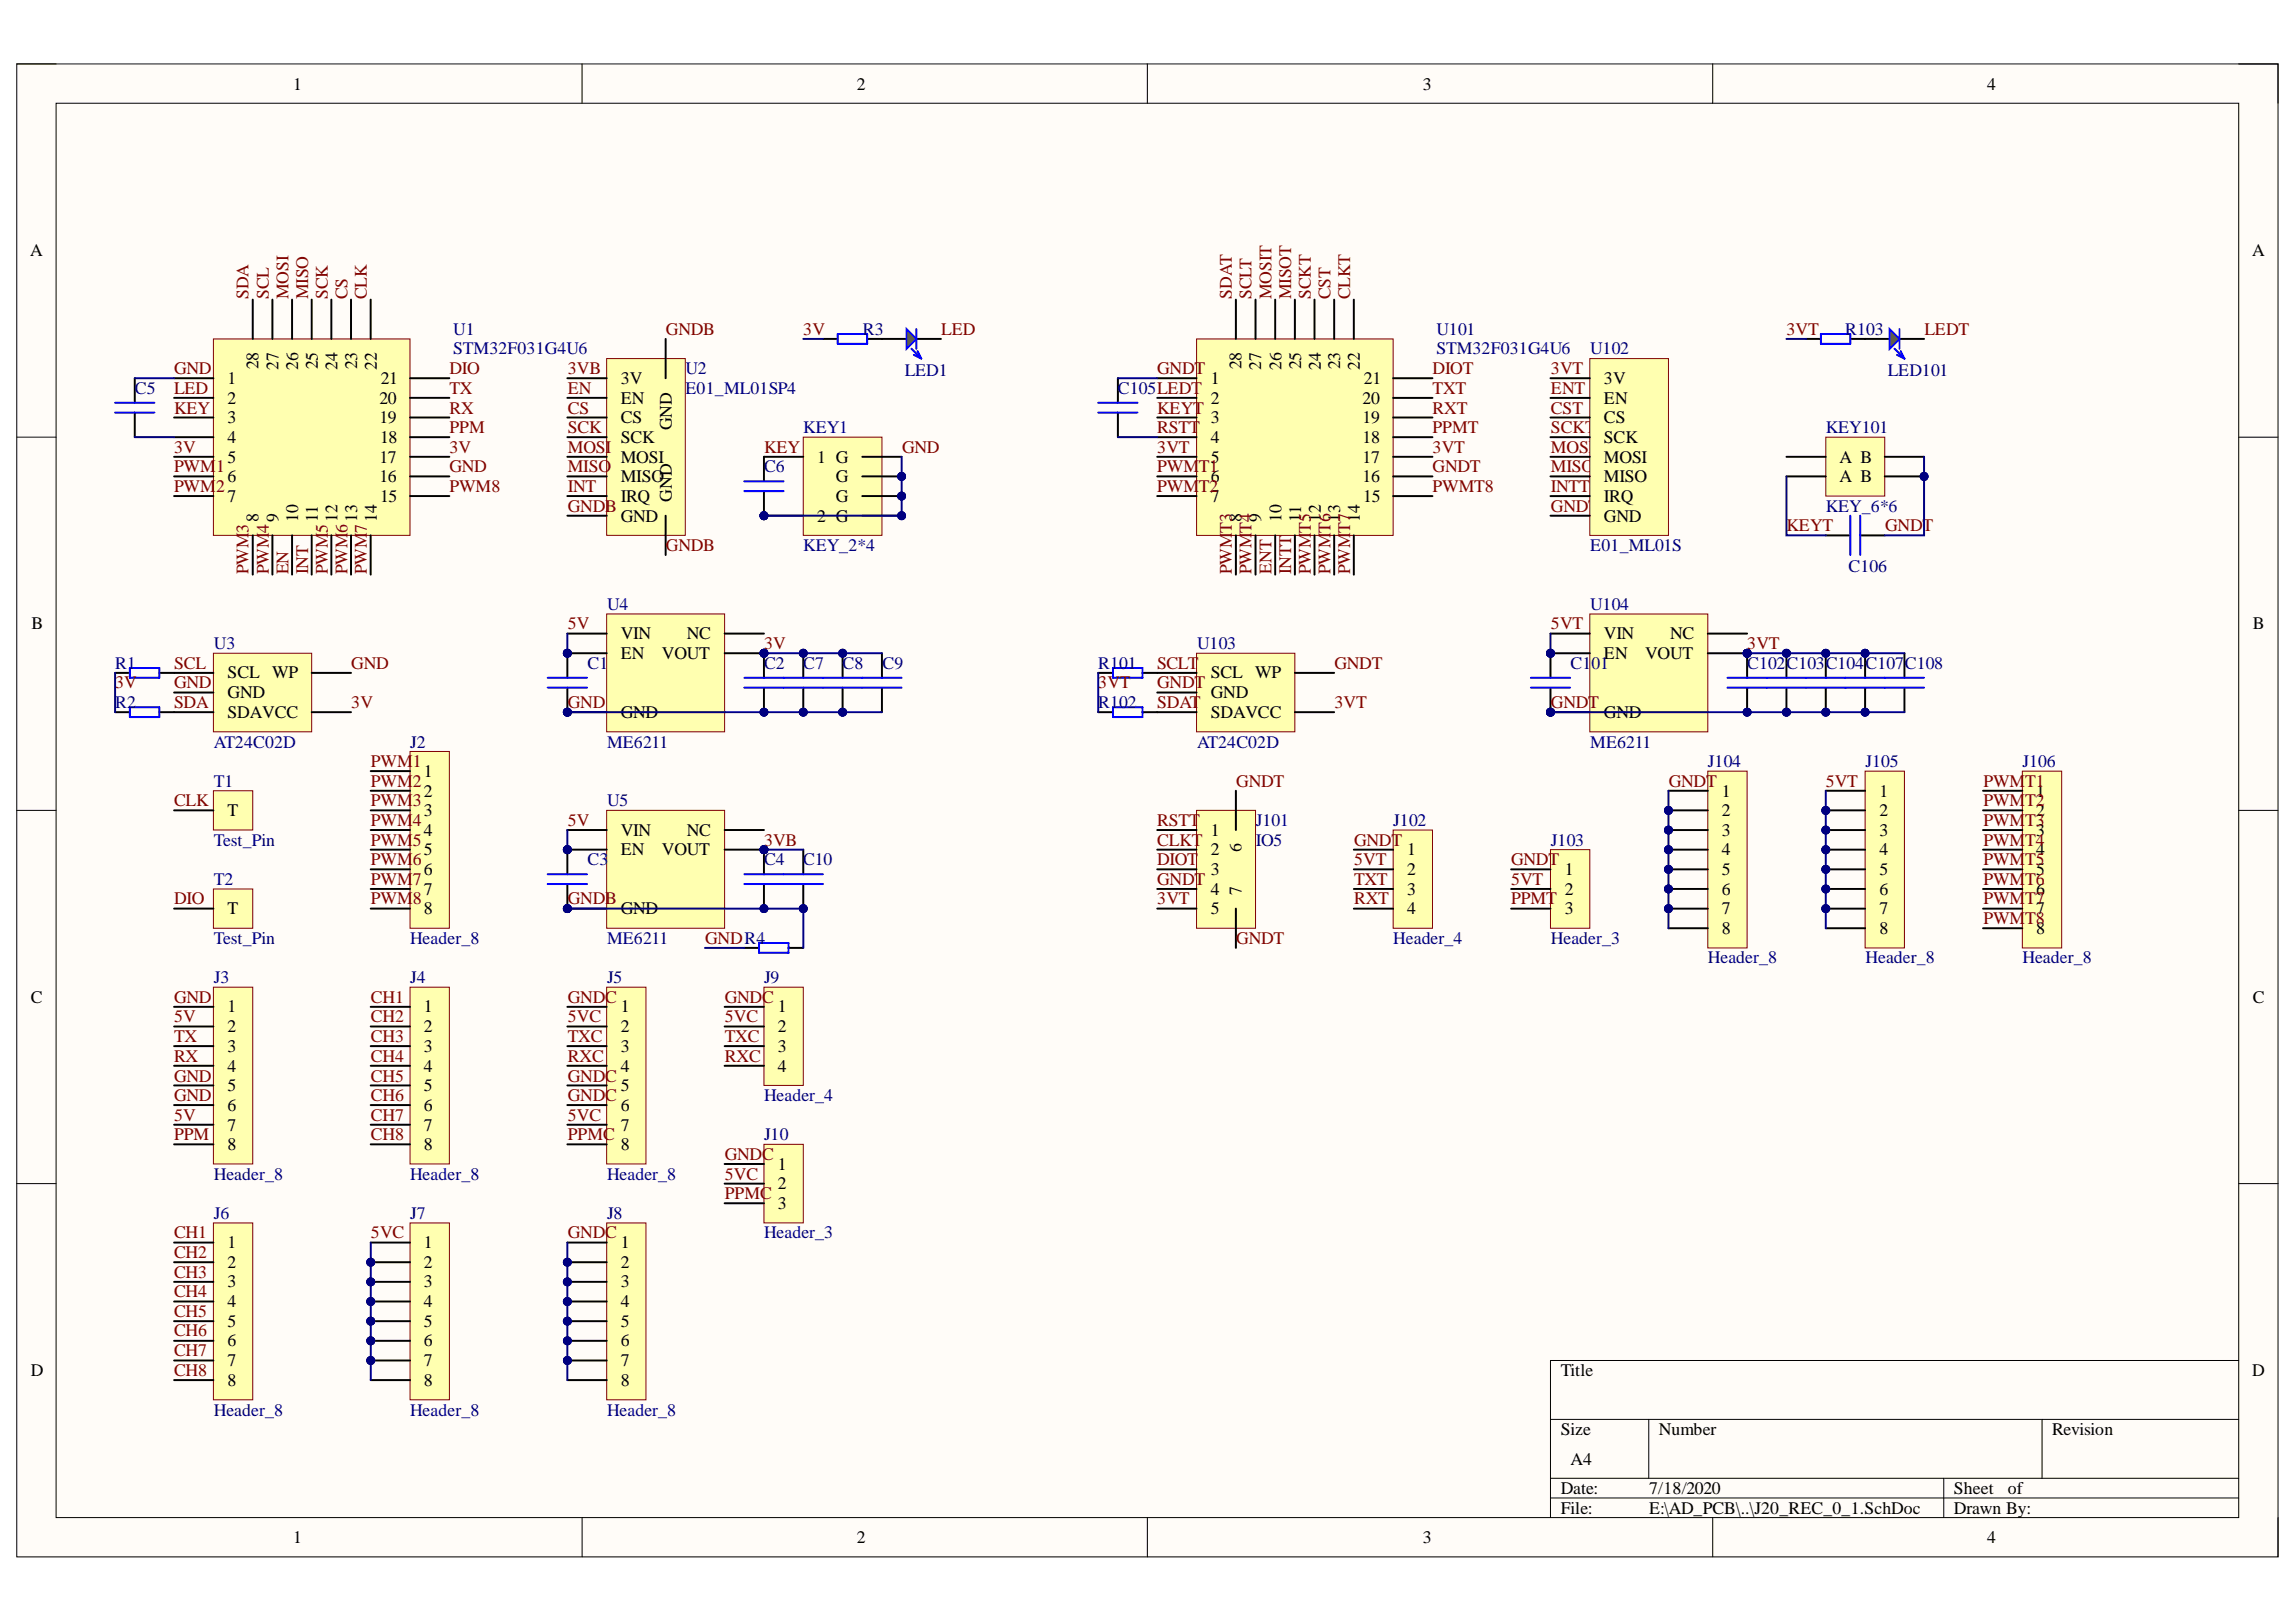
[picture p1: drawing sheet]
<svg xmlns="http://www.w3.org/2000/svg" width="297mm" height="210mm" viewBox="0 0 297 210" stroke-linecap="round" stroke-linejoin="round" font-family="sans-serif">
<defs><g id="words">
<g font-size="2.3">
<text x="37.9" y="11.6">1</text>
<text x="110.9" y="11.6">2</text>
<text x="184.1" y="11.6">3</text>
<text x="257.1" y="11.6">4</text>
<text x="3.9" y="33.2">A</text>
<text x="291.4" y="33.2">A</text>
<text x="33.4" y="47.8" transform="rotate(-90 33.4 47.8)">28</text>
<text x="36.1" y="47.9" transform="rotate(-90 36.1 47.9)">27</text>
<text x="38.6" y="47.9" transform="rotate(-90 38.6 47.9)">26</text>
<text x="41.1" y="47.8" transform="rotate(-90 41.1 47.8)">25</text>
<text x="43.7" y="47.9" transform="rotate(-90 43.7 47.9)">24</text>
<text x="46.2" y="47.8" transform="rotate(-90 46.2 47.8)">23</text>
<text x="48.7" y="47.9" transform="rotate(-90 48.7 47.9)">22</text>
<text x="160.6" y="47.8" transform="rotate(-90 160.6 47.8)">28</text>
<text x="163.2" y="47.9" transform="rotate(-90 163.2 47.9)">27</text>
<text x="165.8" y="47.9" transform="rotate(-90 165.8 47.9)">26</text>
<text x="168.3" y="47.8" transform="rotate(-90 168.3 47.8)">25</text>
<text x="170.9" y="47.9" transform="rotate(-90 170.9 47.9)">24</text>
<text x="173.4" y="47.8" transform="rotate(-90 173.4 47.8)">23</text>
<text x="175.9" y="47.9" transform="rotate(-90 175.9 47.9)">22</text>
<text x="29.5" y="49.7">1</text>
<text x="29.5" y="52.3">2</text>
<text x="49.1" y="52.3">20</text>
<text x="49.3" y="49.7">21</text>
<text x="80.3" y="49.7">3V</text>
<text x="80.3" y="52.3">EN</text>
<text x="156.6" y="49.7">1</text>
<text x="156.6" y="52.3">2</text>
<text x="176.3" y="52.3">20</text>
<text x="176.4" y="49.7">21</text>
<text x="207.5" y="49.7">3V</text>
<text x="207.5" y="52.3">EN</text>
<text x="29.5" y="54.8">3</text>
<text x="29.5" y="57.3">4</text>
<text x="29.5" y="59.9">5</text>
<text x="49.1" y="59.9">17</text>
<text x="49.1" y="54.8">19</text>
<text x="49.2" y="57.3">18</text>
<text x="80.3" y="54.8">CS</text>
<text x="80.3" y="57.3">SCK</text>
<text x="80.3" y="59.9">MOSI</text>
<text x="86.9" y="55.6" transform="rotate(-90 86.9 55.6)">GND</text>
<text x="105.7" y="59.9">1 G</text>
<text x="156.6" y="54.8">3</text>
<text x="156.6" y="57.3">4</text>
<text x="156.6" y="59.9">5</text>
<text x="176.3" y="59.9">17</text>
<text x="176.3" y="57.3">18</text>
<text x="176.3" y="54.8">19</text>
<text x="207.5" y="54.8">CS</text>
<text x="207.5" y="57.3">SCK</text>
<text x="207.5" y="59.9">MOSI</text>
<text x="238" y="59.9">A B</text>
<text x="29.5" y="62.4">6</text>
<text x="29.5" y="65">7</text>
<text x="49.1" y="62.4">16</text>
<text x="49.2" y="65">15</text>
<text x="80.3" y="62.4">MISO</text>
<text x="80.3" y="65">IRQ</text>
<text x="86.9" y="65" transform="rotate(-90 86.9 65)">GND</text>
<text x="108.2" y="62.4">G</text>
<text x="108.2" y="65">G</text>
<text x="156.6" y="62.4">6</text>
<text x="156.6" y="65">7</text>
<text x="176.3" y="62.4">16</text>
<text x="176.4" y="65">15</text>
<text x="207.5" y="62.4">MISO</text>
<text x="207.5" y="65">IRQ</text>
<text x="238" y="62.4">A B</text>
<text x="33.4" y="67.5" transform="rotate(-90 33.4 67.5)">8</text>
<text x="36.1" y="67.5" transform="rotate(-90 36.1 67.5)">9</text>
<text x="38.6" y="67.5" transform="rotate(-90 38.6 67.5)">10</text>
<text x="41.1" y="67.5" transform="rotate(-90 41.1 67.5)">11</text>
<text x="43.7" y="67.5" transform="rotate(-90 43.7 67.5)">12</text>
<text x="46.2" y="67.5" transform="rotate(-90 46.2 67.5)">13</text>
<text x="48.7" y="67.5" transform="rotate(-90 48.7 67.5)">14</text>
<text x="80.3" y="67.5">GND</text>
<text x="105.7" y="67.5">2 G</text>
<text x="160.6" y="67.5" transform="rotate(-90 160.6 67.5)">8</text>
<text x="163.2" y="67.5" transform="rotate(-90 163.2 67.5)">9</text>
<text x="165.8" y="67.5" transform="rotate(-90 165.8 67.5)">10</text>
<text x="168.3" y="67.5" transform="rotate(-90 168.3 67.5)">11</text>
<text x="170.9" y="67.5" transform="rotate(-90 170.9 67.5)">12</text>
<text x="173.4" y="67.5" transform="rotate(-90 173.4 67.5)">13</text>
<text x="175.9" y="67.5" transform="rotate(-90 175.9 67.5)">14</text>
<text x="207.5" y="67.5">GND</text>
<text x="4.1" y="81.4">B</text>
<text x="80.3" y="82.7">VIN</text>
<text x="88.9" y="82.7">NC</text>
<text x="207.5" y="82.7">VIN</text>
<text x="216.1" y="82.7">NC</text>
<text x="291.5" y="81.4">B</text>
<text x="29.5" y="87.8">SCL WP</text>
<text x="80.3" y="85.2">EN</text>
<text x="85.6" y="85.2">VOUT</text>
<text x="156.6" y="87.8">SCL WP</text>
<text x="207.5" y="85.2">EN</text>
<text x="212.8" y="85.2">VOUT</text>
<text x="29.5" y="90.3">GND</text>
<text x="29.5" y="92.9">SDAVCC</text>
<text x="80.3" y="92.9">GND</text>
<text x="156.6" y="90.3">GND</text>
<text x="156.6" y="92.9">SDAVCC</text>
<text x="207.5" y="92.9">GND</text>
<text x="54.8" y="100.6">1</text>
<text x="29.5" y="105.6">T</text>
<text x="54.8" y="103.1">2</text>
<text x="54.8" y="105.6">3</text>
<text x="222.7" y="103.1">1</text>
<text x="222.7" y="105.6">2</text>
<text x="243.1" y="103.1">1</text>
<text x="243.1" y="105.6">2</text>
<text x="263.4" y="103.1">1</text>
<text x="263.4" y="105.6">2</text>
<text x="54.8" y="108.2">4</text>
<text x="54.8" y="110.7">5</text>
<text x="54.8" y="113.2">6</text>
<text x="80.3" y="108.2">VIN</text>
<text x="80.3" y="110.7">EN</text>
<text x="85.6" y="110.7">VOUT</text>
<text x="88.9" y="108.2">NC</text>
<text x="156.6" y="108.2">1</text>
<text x="156.6" y="110.7">2</text>
<text x="156.6" y="113.2">3</text>
<text x="160.6" y="110.3" transform="rotate(-90 160.6 110.3)">6</text>
<text x="182" y="110.7">1</text>
<text x="182" y="113.2">2</text>
<text x="202.4" y="113.2">1</text>
<text x="222.7" y="108.2">3</text>
<text x="222.7" y="110.7">4</text>
<text x="222.7" y="113.2">5</text>
<text x="243.1" y="108.2">3</text>
<text x="243.1" y="110.7">4</text>
<text x="243.1" y="113.2">5</text>
<text x="263.4" y="108.2">3</text>
<text x="263.4" y="110.7">4</text>
<text x="263.4" y="113.2">5</text>
<text x="29.5" y="118.3">T</text>
<text x="54.8" y="115.8">7</text>
<text x="54.8" y="118.3">8</text>
<text x="80.3" y="118.3">GND</text>
<text x="156.6" y="115.8">4</text>
<text x="156.6" y="118.3">5</text>
<text x="160.6" y="115.8" transform="rotate(-90 160.6 115.8)">7</text>
<text x="182" y="115.8">3</text>
<text x="182" y="118.3">4</text>
<text x="202.4" y="115.8">2</text>
<text x="202.4" y="118.3">3</text>
<text x="222.7" y="115.8">6</text>
<text x="222.7" y="118.3">7</text>
<text x="243.1" y="115.8">6</text>
<text x="243.1" y="118.3">7</text>
<text x="263.4" y="115.8">6</text>
<text x="263.4" y="118.3">7</text>
<text x="222.7" y="120.9">8</text>
<text x="243.1" y="120.9">8</text>
<text x="263.4" y="120.9">8</text>
<text x="4" y="129.7">C</text>
<text x="29.5" y="131">1</text>
<text x="54.8" y="131">1</text>
<text x="80.3" y="131">1</text>
<text x="100.6" y="131">1</text>
<text x="291.5" y="129.7">C</text>
<text x="29.5" y="133.5">2</text>
<text x="29.5" y="136.2">3</text>
<text x="54.8" y="133.5">2</text>
<text x="54.8" y="136.2">3</text>
<text x="80.3" y="133.5">2</text>
<text x="80.3" y="136.2">3</text>
<text x="100.6" y="133.5">2</text>
<text x="100.6" y="136.2">3</text>
<text x="29.5" y="138.7">4</text>
<text x="29.5" y="141.2">5</text>
<text x="29.5" y="143.8">6</text>
<text x="54.8" y="138.7">4</text>
<text x="54.8" y="141.2">5</text>
<text x="54.8" y="143.8">6</text>
<text x="80.3" y="138.7">4</text>
<text x="80.3" y="141.2">5</text>
<text x="80.3" y="143.8">6</text>
<text x="100.6" y="138.7">4</text>
<text x="29.5" y="146.3">7</text>
<text x="29.5" y="148.8">8</text>
<text x="54.8" y="146.3">7</text>
<text x="54.8" y="148.8">8</text>
<text x="80.3" y="146.3">7</text>
<text x="80.3" y="148.8">8</text>
<text x="100.6" y="151.4">1</text>
<text x="100.6" y="153.9">2</text>
<text x="29.5" y="161.5">1</text>
<text x="54.8" y="161.5">1</text>
<text x="80.3" y="161.5">1</text>
<text x="100.6" y="156.5">3</text>
<text x="29.5" y="164.1">2</text>
<text x="29.5" y="166.6">3</text>
<text x="54.8" y="164.1">2</text>
<text x="54.8" y="166.6">3</text>
<text x="80.3" y="164.1">2</text>
<text x="80.3" y="166.6">3</text>
<text x="29.5" y="169.1">4</text>
<text x="29.5" y="171.7">5</text>
<text x="54.8" y="169.1">4</text>
<text x="54.8" y="171.7">5</text>
<text x="80.3" y="169.1">4</text>
<text x="80.3" y="171.7">5</text>
<text x="4" y="178">D</text>
<text x="29.5" y="174.2">6</text>
<text x="29.5" y="176.8">7</text>
<text x="29.5" y="179.4">8</text>
<text x="54.8" y="174.2">6</text>
<text x="54.8" y="176.8">7</text>
<text x="54.8" y="179.4">8</text>
<text x="80.3" y="174.2">6</text>
<text x="80.3" y="176.8">7</text>
<text x="80.3" y="179.4">8</text>
<text x="201.9" y="178">Title</text>
<text x="291.4" y="178">D</text>
<text x="201.9" y="185.7">Size</text>
<text x="214.6" y="185.7">Number</text>
<text x="265.5" y="185.7">Revision</text>
<text x="203.2" y="189.5">A4</text>
<text x="201.9" y="193.3">Date:</text>
<text x="201.9" y="195.9">File:</text>
<text x="213.3" y="193.3">7/18/2020</text>
<text x="213.3" y="195.9">E:\AD_PCB\..\J20_REC_0_1.SchDoc</text>
<text x="252.8" y="193.3">Sheet</text>
<text x="252.8" y="195.9">Drawn By:</text>
<text x="259.7" y="193.3">of</text>
<text x="37.9" y="199.7">1</text>
<text x="110.9" y="199.7">2</text>
<text x="184.1" y="199.7">3</text>
<text x="257.1" y="199.7">4</text>
</g>
<g font-size="2.3" fill="#800000">
<text x="32.2" y="38.7" transform="rotate(-90 32.2 38.7)">SDA</text>
<text x="34.8" y="38.7" transform="rotate(-90 34.8 38.7)">SCL</text>
<text x="37.3" y="38.7" transform="rotate(-90 37.3 38.7)">MOSI</text>
<text x="39.9" y="38.7" transform="rotate(-90 39.9 38.7)">MISO</text>
<text x="42.4" y="38.7" transform="rotate(-90 42.4 38.7)">SCK</text>
<text x="44.9" y="38.7" transform="rotate(-90 44.9 38.7)">CS</text>
<text x="47.5" y="38.7" transform="rotate(-90 47.5 38.7)">CLK</text>
<text x="159.4" y="38.7" transform="rotate(-90 159.4 38.7)">SDAT</text>
<text x="161.9" y="38.7" transform="rotate(-90 161.9 38.7)">SCLT</text>
<text x="164.5" y="38.7" transform="rotate(-90 164.5 38.7)">MOSIT</text>
<text x="167.1" y="38.7" transform="rotate(-90 167.1 38.7)">MISOT</text>
<text x="169.6" y="38.7" transform="rotate(-90 169.6 38.7)">SCKT</text>
<text x="172.1" y="38.7" transform="rotate(-90 172.1 38.7)">CST</text>
<text x="174.7" y="38.7" transform="rotate(-90 174.7 38.7)">CLKT</text>
<text x="86.2" y="43.3">GNDB</text>
<text x="103.9" y="43.3">3V</text>
<text x="121.8" y="43.3">LED</text>
<text x="231.1" y="43.3">3VT</text>
<text x="249" y="43.3">LEDT</text>
<text x="22.5" y="48.4">GND</text>
<text x="22.5" y="51">LED</text>
<text x="22.5" y="53.5">KEY</text>
<text x="58.1" y="53.5">RX</text>
<text x="58.1" y="51">TX</text>
<text x="58.1" y="48.4">DIO</text>
<text x="73.5" y="53.5">CS</text>
<text x="73.5" y="51">EN</text>
<text x="73.5" y="48.4">3VB</text>
<text x="149.7" y="48.4">GNDT</text>
<text x="149.7" y="53.5">KEYT</text>
<text x="185.3" y="53.5">RXT</text>
<text x="185.3" y="51">TXT</text>
<text x="185.3" y="48.4">DIOT</text>
<text x="200.7" y="53.5">CST</text>
<text x="200.7" y="51">ENT</text>
<text x="200.7" y="48.4">3VT</text>
<text x="22.5" y="58.6">3V</text>
<text x="58.1" y="58.6">3V</text>
<text x="58.1" y="56.1">PPM</text>
<text x="73.5" y="56.1">SCK</text>
<text x="73.5" y="58.6">MOSI</text>
<text x="98.8" y="58.6">KEY</text>
<text x="116.7" y="58.6">GND</text>
<text x="149.7" y="58.6">3VT</text>
<text x="149.7" y="56.1">RSTT</text>
<text x="185.3" y="58.6">3VT</text>
<text x="185.3" y="56.1">PPMT</text>
<text x="200.7" y="56.1">SCKT</text>
<text x="200.7" y="58.6">MOSI</text>
<text x="206.2" y="58.6">T</text>
<text x="22.5" y="61.1">PWM1</text>
<text x="22.5" y="63.7">PWM2</text>
<text x="58.1" y="63.7">PWM8</text>
<text x="58.1" y="61.1">GND</text>
<text x="73.5" y="61.1">MISO</text>
<text x="73.5" y="63.7">INT</text>
<text x="149.7" y="61.1">PWMT1</text>
<text x="149.7" y="63.7">PWMT2</text>
<text x="185.3" y="61.1">GNDT</text>
<text x="185.3" y="63.7">PWMT8</text>
<text x="200.7" y="61.1">MISO</text>
<text x="200.7" y="63.7">INTT</text>
<text x="206.2" y="61.1">T</text>
<text x="32.2" y="68.9" transform="rotate(-90 32.2 68.9)">3</text>
<text x="34.8" y="68.9" transform="rotate(-90 34.8 68.9)">4</text>
<text x="42.4" y="68.9" transform="rotate(-90 42.4 68.9)">5</text>
<text x="44.9" y="68.9" transform="rotate(-90 44.9 68.9)">6</text>
<text x="47.5" y="68.9" transform="rotate(-90 47.5 68.9)">7</text>
<text x="73.5" y="66.2">GNDB</text>
<text x="86.2" y="71.3">GNDB</text>
<text x="159.4" y="68.9" transform="rotate(-90 159.4 68.9)">T3</text>
<text x="161.9" y="68.9" transform="rotate(-90 161.9 68.9)">T4</text>
<text x="169.6" y="68.9" transform="rotate(-90 169.6 68.9)">T5</text>
<text x="172.1" y="68.9" transform="rotate(-90 172.1 68.9)">T6</text>
<text x="174.7" y="68.9" transform="rotate(-90 174.7 68.9)">T7</text>
<text x="200.7" y="66.2">GNDT</text>
<text x="231.1" y="68.8">KEYT</text>
<text x="243.9" y="68.8">GNDT</text>
<text x="32.2" y="74.3" transform="rotate(-90 32.2 74.3)">PWM</text>
<text x="34.8" y="74.3" transform="rotate(-90 34.8 74.3)">PWM</text>
<text x="37.3" y="74.3" transform="rotate(-90 37.3 74.3)">EN</text>
<text x="39.9" y="74.3" transform="rotate(-90 39.9 74.3)">INT</text>
<text x="42.4" y="74.3" transform="rotate(-90 42.4 74.3)">PWM</text>
<text x="44.9" y="74.3" transform="rotate(-90 44.9 74.3)">PWM</text>
<text x="47.5" y="74.3" transform="rotate(-90 47.5 74.3)">PWM</text>
<text x="159.4" y="74.3" transform="rotate(-90 159.4 74.3)">PWM</text>
<text x="161.9" y="74.3" transform="rotate(-90 161.9 74.3)">PWM</text>
<text x="164.5" y="74.3" transform="rotate(-90 164.5 74.3)">ENT</text>
<text x="167.1" y="74.3" transform="rotate(-90 167.1 74.3)">INTT</text>
<text x="169.6" y="74.3" transform="rotate(-90 169.6 74.3)">PWM</text>
<text x="172.1" y="74.3" transform="rotate(-90 172.1 74.3)">PWM</text>
<text x="174.7" y="74.3" transform="rotate(-90 174.7 74.3)">PWM</text>
<text x="73.5" y="81.4">5V</text>
<text x="98.8" y="84">3V</text>
<text x="200.7" y="81.4">5VT</text>
<text x="226" y="84">3VT</text>
<text x="14.9" y="89.1">3V</text>
<text x="22.5" y="86.5">SCL</text>
<text x="22.5" y="89.1">GND</text>
<text x="45.4" y="86.5">GND</text>
<text x="142.1" y="89.1">3VT</text>
<text x="149.7" y="86.5">SCLT</text>
<text x="149.7" y="89.1">GNDT</text>
<text x="172.6" y="86.5">GNDT</text>
<text x="22.5" y="91.6">SDA</text>
<text x="45.4" y="91.6">3V</text>
<text x="73.5" y="91.6">GND</text>
<text x="149.7" y="91.6">SDAT</text>
<text x="172.6" y="91.6">3VT</text>
<text x="200.7" y="91.6">GNDT</text>
<text x="48" y="99.3">PWM1</text>
<text x="48" y="101.8">PWM2</text>
<text x="159.9" y="101.8">GNDT</text>
<text x="215.9" y="101.8">GNDT</text>
<text x="236.2" y="101.8">5VT</text>
<text x="256.6" y="101.8">PWMT1</text>
<text x="22.5" y="104.4">CLK</text>
<text x="48" y="104.4">PWM3</text>
<text x="48" y="106.9">PWM4</text>
<text x="73.5" y="106.9">5V</text>
<text x="149.7" y="106.9">RSTT</text>
<text x="256.6" y="104.4">PWMT2</text>
<text x="256.6" y="106.9">PWMT3</text>
<text x="48" y="109.4">PWM5</text>
<text x="48" y="112">PWM6</text>
<text x="98.8" y="109.4">3VB</text>
<text x="149.7" y="109.4">CLKT</text>
<text x="149.7" y="112">DIOT</text>
<text x="175.2" y="109.4">GNDT</text>
<text x="175.2" y="112">5VT</text>
<text x="195.5" y="112">GNDT</text>
<text x="256.6" y="109.4">PWMT4</text>
<text x="256.6" y="112">PWMT5</text>
<text x="22.5" y="117">DIO</text>
<text x="48" y="114.5">PWM7</text>
<text x="48" y="117">PWM8</text>
<text x="73.5" y="117">GNDB</text>
<text x="149.7" y="114.5">GNDT</text>
<text x="149.7" y="117">3VT</text>
<text x="175.2" y="114.5">TXT</text>
<text x="175.2" y="117">RXT</text>
<text x="195.5" y="114.5">5VT</text>
<text x="195.5" y="117">PPMT</text>
<text x="256.6" y="114.5">PWMT6</text>
<text x="256.6" y="117">PWMT7</text>
<text x="256.6" y="119.6">PWMT8</text>
<text x="91.2" y="122.1">GNDR4</text>
<text x="159.9" y="122.1">GNDT</text>
<text x="22.5" y="129.7">GND</text>
<text x="48" y="129.7">CH1</text>
<text x="73.5" y="129.7">GNDC</text>
<text x="93.8" y="129.7">GNDC</text>
<text x="22.5" y="132.3">5V</text>
<text x="22.5" y="134.8">TX</text>
<text x="22.5" y="137.4">RX</text>
<text x="48" y="132.3">CH2</text>
<text x="48" y="134.8">CH3</text>
<text x="48" y="137.4">CH4</text>
<text x="73.5" y="132.3">5VC</text>
<text x="73.5" y="134.8">TXC</text>
<text x="73.5" y="137.4">RXC</text>
<text x="93.8" y="132.3">5VC</text>
<text x="93.8" y="134.8">TXC</text>
<text x="93.8" y="137.4">RXC</text>
<text x="22.5" y="140">GND</text>
<text x="22.5" y="142.5">GND</text>
<text x="48" y="140">CH5</text>
<text x="48" y="142.5">CH6</text>
<text x="73.5" y="140">GNDC</text>
<text x="73.5" y="142.5">GNDC</text>
<text x="22.5" y="147.6">PPM</text>
<text x="22.5" y="145">5V</text>
<text x="48" y="145">CH7</text>
<text x="48" y="147.6">CH8</text>
<text x="73.5" y="145">5VC</text>
<text x="73.5" y="147.6">PPMC</text>
<text x="93.8" y="150.1">GNDC</text>
<text x="93.8" y="152.7">5VC</text>
<text x="93.8" y="155.2">PPMC</text>
<text x="22.5" y="160.3">CH1</text>
<text x="48" y="160.3">5VC</text>
<text x="73.5" y="160.3">GNDC</text>
<text x="22.5" y="162.8">CH2</text>
<text x="22.5" y="165.3">CH3</text>
<text x="22.5" y="167.9">CH4</text>
<text x="22.5" y="170.4">CH5</text>
<text x="22.5" y="173">CH6</text>
<text x="22.5" y="175.5">CH7</text>
<text x="22.5" y="178">CH8</text>
</g>
<g font-size="2.3" fill="#000080">
<text x="58.6" y="43.3">U1</text>
<text x="58.6" y="45.8">STM32F031G4U6</text>
<text x="111.6" y="43.3">R3</text>
<text x="185.8" y="43.3">U101</text>
<text x="185.8" y="45.8">STM32F031G4U6</text>
<text x="205.7" y="45.8">U102</text>
<text x="238.7" y="43.3">R103</text>
<text x="17.4" y="51">C5</text>
<text x="88.7" y="48.4">U2</text>
<text x="88.7" y="51">E01_ML01SP4</text>
<text x="117" y="48.6">LED1</text>
<text x="144.6" y="51">C105LEDT</text>
<text x="244.2" y="48.6">LED101</text>
<text x="103.9" y="56.1">KEY1</text>
<text x="236.2" y="56.1">KEY101</text>
<text x="98.8" y="61.1">C6</text>
<text x="103.9" y="71.3">KEY_2*4</text>
<text x="205.7" y="71.3">E01_ML01S</text>
<text x="236.2" y="66.2">KEY_6*6</text>
<text x="239.2" y="74.1">C106</text>
<text x="27.7" y="84">U3</text>
<text x="78.5" y="78.9">U4</text>
<text x="154.9" y="84">U103</text>
<text x="205.7" y="78.9">U104</text>
<text x="14.9" y="86.5">R1</text>
<text x="76" y="86.5">C1</text>
<text x="98.8" y="86.5">C2</text>
<text x="103.9" y="86.5">C7</text>
<text x="109" y="86.5">C8</text>
<text x="114.2" y="86.5">C9</text>
<text x="142.1" y="86.5">R101</text>
<text x="203.2" y="86.5">C1</text>
<text x="205.9" y="86.5">01</text>
<text x="226" y="86.5">C102C103C104</text>
<text x="241.4" y="86.5">C107</text>
<text x="246.4" y="86.5">C108</text>
<text x="14.9" y="91.6">R2</text>
<text x="142.1" y="91.6">R102</text>
<text x="27.7" y="96.8">AT24C02D</text>
<text x="27.7" y="101.8">T1</text>
<text x="53.1" y="96.8">J2</text>
<text x="78.5" y="96.8">ME6211</text>
<text x="154.9" y="96.8">AT24C02D</text>
<text x="205.7" y="96.8">ME6211</text>
<text x="221" y="99.3">J104</text>
<text x="241.4" y="99.3">J105</text>
<text x="261.7" y="99.3">J106</text>
<text x="78.5" y="104.4">U5</text>
<text x="162.5" y="106.9">J101</text>
<text x="180.3" y="106.9">J102</text>
<text x="27.7" y="109.4">Test_Pin</text>
<text x="76" y="112">C3</text>
<text x="98.8" y="112">C4</text>
<text x="103.9" y="112">C10</text>
<text x="162.5" y="109.4">IO5</text>
<text x="200.7" y="109.4">J103</text>
<text x="27.7" y="114.5">T2</text>
<text x="27.7" y="122.1">Test_Pin</text>
<text x="53.1" y="122.1">Header_8</text>
<text x="78.5" y="122.1">ME6211</text>
<text x="180.3" y="122.1">Header_4</text>
<text x="200.7" y="122.1">Header_3</text>
<text x="221" y="124.7">Header_8</text>
<text x="241.4" y="124.7">Header_8</text>
<text x="261.7" y="124.7">Header_8</text>
<text x="27.7" y="127.2">J3</text>
<text x="53.1" y="127.2">J4</text>
<text x="78.5" y="127.2">J5</text>
<text x="98.8" y="127.2">J9</text>
<text x="98.8" y="142.5">Header_4</text>
<text x="98.8" y="147.6">J10</text>
<text x="27.7" y="152.7">Header_8</text>
<text x="53.1" y="152.7">Header_8</text>
<text x="78.5" y="152.7">Header_8</text>
<text x="27.7" y="157.7">J6</text>
<text x="53.1" y="157.7">J7</text>
<text x="78.5" y="157.7">J8</text>
<text x="98.8" y="160.3">Header_3</text>
<text x="27.7" y="183.2">Header_8</text>
<text x="53.1" y="183.2">Header_8</text>
<text x="78.5" y="183.2">Header_8</text>
</g>
</g></defs>
<path d="M2.2 8.3h292.5v193.2h-292.5z" fill-rule="evenodd" fill="#fffcf8"/>
<path d="M2.2 8.3h292.5v193.2h-292.5z" fill="none" stroke="#000" stroke-width=".13"/>
<path d="M7.3 13.4h282.3v183h-282.3z" fill-rule="evenodd" fill="#fffcf8"/>
<g fill="none" stroke="#000" stroke-width=".13">
<path d="M2.2 8.3h5.1M7.3 13.4h282.3v183h-282.3zM75.3 8.3v5.1M148.4 8.3v5.1M221.6 8.3v5.1M289.6 8.3h5.1v5.1M2.2 56.6h5.1M289.6 56.6h5.1M2.2 104.9h5.1M289.6 104.9h5.1M2.2 153.2h5.1M289.6 153.2h5.1"/>
<path d="M289.6 176.1h-89v20.3M75.3 196.4v5.1M148.4 196.4v5.1M200.6 183.7h89M200.6 191.3h89M200.6 193.9h89M213.3 183.7v7.6M221.6 196.4v5.1M251.5 191.3v5.1M264.2 183.7v7.6M294.7 196.4v5.1"/>
</g>
<path d="M27.6 43.9h25.4v25.4h-25.4z" fill-rule="evenodd" fill="#ffffb0"/>
<path d="M27.6 43.9h25.4v25.4h-25.4z" fill="none" stroke="#800000" stroke-width=".13"/>
<g fill="none" stroke="#000" stroke-width=".25">
<path d="M32.7 38.8v5.1M35.2 38.8v5.1M37.8 38.8v5.1M40.3 38.8v5.1M42.9 38.8v5.1M45.4 38.8v5.1M48 38.8v5.1M22.5 48.9h5.1M22.5 51.5h5.1M22.5 54h5.1M22.5 56.6h5.1M22.5 59.1h5.1"/>
<path d="M53 48.9h5.1M53 51.5h5.1M53 54h5.1M53 56.6h5.1M53 59.1h5.1M22.5 61.7h5.1M22.5 64.2h5.1M32.7 69.3v5.1M35.2 69.3v5.1M37.8 69.3v5.1M40.3 69.3v5.1M42.9 69.3v5.1"/>
<path d="M45.4 69.3v5.1M48 69.3v5.1M53 61.7h5.1M53 64.2h5.1"/>
</g>
<path d="M78.5 46.4h10.2v22.9h-10.2z" fill-rule="evenodd" fill="#ffffb0"/>
<path d="M78.5 46.4h10.2v22.9h-10.2z" fill="none" stroke="#800000" stroke-width=".13"/>
<path d="M73.4 48.9h5.1M73.4 51.5h5.1M73.4 54h5.1M73.4 56.6h5.1M73.4 59.1h5.1M86.1 43.9v5M73.4 61.7h5.1M73.4 64.2h5.1M73.4 66.7h5.1M86.1 66.7v5.1" fill="none" stroke="#000" stroke-width=".25"/>
<path d="M27.6 84.5h12.7v10.2h-12.7z" fill-rule="evenodd" fill="#ffffb0"/>
<path d="M27.6 84.5h12.7v10.2h-12.7z" fill="none" stroke="#800000" stroke-width=".13"/>
<path d="M22.5 87.1h5.1M22.5 89.6h5.1M22.5 92.2h5.1M40.3 87.1h5.1M40.3 92.2h5.1" fill="none" stroke="#000" stroke-width=".25"/>
<circle cx="73.4" cy="92.2" r=".51" fill="#000080"/>
<circle cx="73.4" cy="92.2" r=".51" fill="none" stroke="#000080" stroke-width=".13"/>
<circle cx="73.4" cy="84.5" r=".51" fill="#000080"/>
<circle cx="73.4" cy="84.5" r=".51" fill="none" stroke="#000080" stroke-width=".13"/>
<circle cx="98.8" cy="84.5" r=".51" fill="#000080"/>
<circle cx="98.8" cy="84.5" r=".51" fill="none" stroke="#000080" stroke-width=".13"/>
<path d="M78.5 79.4h15.2v15.3h-15.2z" fill-rule="evenodd" fill="#ffffb0"/>
<path d="M78.5 79.4h15.2v15.3h-15.2z" fill="none" stroke="#800000" stroke-width=".13"/>
<path d="M73.4 82h5.1M73.4 92.2h5.1" fill="none" stroke="#000" stroke-width=".25"/>
<circle cx="73.4" cy="92.2" r=".51" fill="#000080"/>
<circle cx="73.4" cy="92.2" r=".51" fill="none" stroke="#000080" stroke-width=".13"/>
<path d="M73.4 84.5h5.1" fill="none" stroke="#000" stroke-width=".25"/>
<circle cx="73.4" cy="84.5" r=".51" fill="#000080"/>
<circle cx="73.4" cy="84.5" r=".51" fill="none" stroke="#000080" stroke-width=".13"/>
<path d="M93.7 82h5.1M93.7 84.5h5.1" fill="none" stroke="#000" stroke-width=".25"/>
<circle cx="98.8" cy="84.5" r=".51" fill="#000080"/>
<circle cx="98.8" cy="84.5" r=".51" fill="none" stroke="#000080" stroke-width=".13"/>
<circle cx="73.4" cy="117.6" r=".51" fill="#000080"/>
<circle cx="73.4" cy="117.6" r=".51" fill="none" stroke="#000080" stroke-width=".13"/>
<circle cx="73.4" cy="110" r=".51" fill="#000080"/>
<circle cx="73.4" cy="110" r=".51" fill="none" stroke="#000080" stroke-width=".13"/>
<circle cx="98.8" cy="110" r=".51" fill="#000080"/>
<circle cx="98.8" cy="110" r=".51" fill="none" stroke="#000080" stroke-width=".13"/>
<path d="M78.5 104.9h15.2v15.2h-15.2z" fill-rule="evenodd" fill="#ffffb0"/>
<path d="M78.5 104.9h15.2v15.2h-15.2z" fill="none" stroke="#800000" stroke-width=".13"/>
<path d="M73.4 107.4h5.1M73.4 117.6h5.1" fill="none" stroke="#000" stroke-width=".25"/>
<circle cx="73.4" cy="117.6" r=".51" fill="#000080"/>
<circle cx="73.4" cy="117.6" r=".51" fill="none" stroke="#000080" stroke-width=".13"/>
<path d="M73.4 110h5.1" fill="none" stroke="#000" stroke-width=".25"/>
<circle cx="73.4" cy="110" r=".51" fill="#000080"/>
<circle cx="73.4" cy="110" r=".51" fill="none" stroke="#000080" stroke-width=".13"/>
<path d="M93.7 107.4h5.1M93.7 110h5.1" fill="none" stroke="#000" stroke-width=".25"/>
<circle cx="98.8" cy="110" r=".51" fill="#000080"/>
<circle cx="98.8" cy="110" r=".51" fill="none" stroke="#000080" stroke-width=".13"/>
<circle cx="73.4" cy="92.2" r=".51" fill="#000080"/>
<circle cx="73.4" cy="92.2" r=".51" fill="none" stroke="#000080" stroke-width=".13"/>
<circle cx="73.4" cy="84.5" r=".51" fill="#000080"/>
<circle cx="73.4" cy="84.5" r=".51" fill="none" stroke="#000080" stroke-width=".13"/>
<path d="M73.4 89v3.2" fill="none" stroke="#000" stroke-width=".25"/>
<circle cx="73.4" cy="92.2" r=".51" fill="#000080"/>
<circle cx="73.4" cy="92.2" r=".51" fill="none" stroke="#000080" stroke-width=".13"/>
<path d="M73.4 84.5v3.2" fill="none" stroke="#000" stroke-width=".25"/>
<circle cx="73.4" cy="84.5" r=".51" fill="#000080"/>
<circle cx="73.4" cy="84.5" r=".51" fill="none" stroke="#000080" stroke-width=".13"/>
<path d="M70.9 89h5M70.9 87.7h5" fill="none" stroke="#00f" stroke-width=".25"/>
<circle cx="73.4" cy="117.6" r=".51" fill="#000080"/>
<circle cx="73.4" cy="117.6" r=".51" fill="none" stroke="#000080" stroke-width=".13"/>
<circle cx="73.4" cy="110" r=".51" fill="#000080"/>
<circle cx="73.4" cy="110" r=".51" fill="none" stroke="#000080" stroke-width=".13"/>
<path d="M73.4 114.4v3.2" fill="none" stroke="#000" stroke-width=".25"/>
<circle cx="73.4" cy="117.6" r=".51" fill="#000080"/>
<circle cx="73.4" cy="117.6" r=".51" fill="none" stroke="#000080" stroke-width=".13"/>
<path d="M73.4 110v3.1" fill="none" stroke="#000" stroke-width=".25"/>
<circle cx="73.4" cy="110" r=".51" fill="#000080"/>
<circle cx="73.4" cy="110" r=".51" fill="none" stroke="#000080" stroke-width=".13"/>
<path d="M70.9 114.4h5M70.9 113.1h5" fill="none" stroke="#00f" stroke-width=".25"/>
<circle cx="98.8" cy="92.2" r=".51" fill="#000080"/>
<circle cx="98.8" cy="92.2" r=".51" fill="none" stroke="#000080" stroke-width=".13"/>
<circle cx="98.8" cy="84.5" r=".51" fill="#000080"/>
<circle cx="98.8" cy="84.5" r=".51" fill="none" stroke="#000080" stroke-width=".13"/>
<path d="M98.8 89v3.2" fill="none" stroke="#000" stroke-width=".25"/>
<circle cx="98.8" cy="92.2" r=".51" fill="#000080"/>
<circle cx="98.8" cy="92.2" r=".51" fill="none" stroke="#000080" stroke-width=".13"/>
<path d="M98.8 84.5v3.2" fill="none" stroke="#000" stroke-width=".25"/>
<circle cx="98.8" cy="84.5" r=".51" fill="#000080"/>
<circle cx="98.8" cy="84.5" r=".51" fill="none" stroke="#000080" stroke-width=".13"/>
<path d="M96.3 89h5.1M96.3 87.7h5.1" fill="none" stroke="#00f" stroke-width=".25"/>
<circle cx="98.8" cy="117.6" r=".51" fill="#000080"/>
<circle cx="98.8" cy="117.6" r=".51" fill="none" stroke="#000080" stroke-width=".13"/>
<circle cx="98.8" cy="110" r=".51" fill="#000080"/>
<circle cx="98.8" cy="110" r=".51" fill="none" stroke="#000080" stroke-width=".13"/>
<path d="M98.8 114.4v3.2" fill="none" stroke="#000" stroke-width=".25"/>
<circle cx="98.8" cy="117.6" r=".51" fill="#000080"/>
<circle cx="98.8" cy="117.6" r=".51" fill="none" stroke="#000080" stroke-width=".13"/>
<path d="M98.8 110v3.1" fill="none" stroke="#000" stroke-width=".25"/>
<circle cx="98.8" cy="110" r=".51" fill="#000080"/>
<circle cx="98.8" cy="110" r=".51" fill="none" stroke="#000080" stroke-width=".13"/>
<path d="M96.3 114.4h5.1M96.3 113.1h5.1" fill="none" stroke="#00f" stroke-width=".25"/>
<circle cx="73.4" cy="92.2" r=".51" fill="#000080"/>
<circle cx="73.4" cy="92.2" r=".51" fill="none" stroke="#000080" stroke-width=".13"/>
<circle cx="73.4" cy="117.6" r=".51" fill="#000080"/>
<circle cx="73.4" cy="117.6" r=".51" fill="none" stroke="#000080" stroke-width=".13"/>
<path d="M17.4 48.9v3.2M17.4 53.4v3.2" fill="none" stroke="#000" stroke-width=".25"/>
<path d="M14.9 53.4h5.1M14.9 52.1h5.1" fill="none" stroke="#00f" stroke-width=".25"/>
<circle cx="98.8" cy="110" r=".51" fill="#000080"/>
<circle cx="98.8" cy="110" r=".51" fill="none" stroke="#000080" stroke-width=".13"/>
<circle cx="98.8" cy="84.5" r=".51" fill="#000080"/>
<circle cx="98.8" cy="84.5" r=".51" fill="none" stroke="#000080" stroke-width=".13"/>
<path d="M14.9 87.1h1.9M14.9 92.2h1.9M20.6 87.1h1.9M20.6 92.2h1.9" fill="none" stroke="#000" stroke-width=".25"/>
<path d="M16.8 86.4h3.8v1.3h-3.8zM16.8 91.5h3.8v1.3h-3.8z" fill="none" stroke="#00f" stroke-width=".25"/>
<path d="M53 97.2h5.1v22.9h-5.1z" fill-rule="evenodd" fill="#ffffb0"/>
<path d="M53 97.2h5.1v22.9h-5.1z" fill="none" stroke="#800000" stroke-width=".13"/>
<path d="M48 99.8h5M48 102.3h5M48 104.9h5M48 107.4h5M48 110h5M48 112.5h5M48 115h5M48 117.6h5" fill="none" stroke="#000" stroke-width=".25"/>
<path d="M27.6 127.8h5.1v22.8h-5.1z" fill-rule="evenodd" fill="#ffffb0"/>
<path d="M27.6 127.8h5.1v22.8h-5.1z" fill="none" stroke="#800000" stroke-width=".13"/>
<path d="M22.5 130.3h5.1M22.5 132.8h5.1M22.5 135.4h5.1M22.5 137.9h5.1M22.5 140.5h5.1M22.5 143h5.1M22.5 145.6h5.1M22.5 148.1h5.1" fill="none" stroke="#000" stroke-width=".25"/>
<circle cx="98.8" cy="66.7" r=".51" fill="#000080"/>
<circle cx="98.8" cy="66.7" r=".51" fill="none" stroke="#000080" stroke-width=".13"/>
<circle cx="116.6" cy="61.7" r=".51" fill="#000080"/>
<circle cx="116.6" cy="61.7" r=".51" fill="none" stroke="#000080" stroke-width=".13"/>
<circle cx="116.6" cy="64.2" r=".51" fill="#000080"/>
<circle cx="116.6" cy="64.2" r=".51" fill="none" stroke="#000080" stroke-width=".13"/>
<circle cx="116.6" cy="66.7" r=".51" fill="#000080"/>
<circle cx="116.6" cy="66.7" r=".51" fill="none" stroke="#000080" stroke-width=".13"/>
<path d="M103.9 56.6h10.2v12.7h-10.2z" fill-rule="evenodd" fill="#ffffb0"/>
<path d="M103.9 56.6h10.2v12.7h-10.2z" fill="none" stroke="#800000" stroke-width=".13"/>
<path d="M98.8 59.1h5.1M98.8 66.7h5.1" fill="none" stroke="#000" stroke-width=".25"/>
<circle cx="98.8" cy="66.7" r=".51" fill="#000080"/>
<circle cx="98.8" cy="66.7" r=".51" fill="none" stroke="#000080" stroke-width=".13"/>
<path d="M111.6 59.1h5M111.6 61.7h5" fill="none" stroke="#000" stroke-width=".25"/>
<circle cx="116.6" cy="61.7" r=".51" fill="#000080"/>
<circle cx="116.6" cy="61.7" r=".51" fill="none" stroke="#000080" stroke-width=".13"/>
<path d="M111.6 64.2h5" fill="none" stroke="#000" stroke-width=".25"/>
<circle cx="116.6" cy="64.2" r=".51" fill="#000080"/>
<circle cx="116.6" cy="64.2" r=".51" fill="none" stroke="#000080" stroke-width=".13"/>
<path d="M111.6 66.7h5" fill="none" stroke="#000" stroke-width=".25"/>
<circle cx="116.6" cy="66.7" r=".51" fill="#000080"/>
<circle cx="116.6" cy="66.7" r=".51" fill="none" stroke="#000080" stroke-width=".13"/>
<circle cx="98.8" cy="66.7" r=".51" fill="#000080"/>
<circle cx="98.8" cy="66.7" r=".51" fill="none" stroke="#000080" stroke-width=".13"/>
<path d="M98.8 63.6v3.1" fill="none" stroke="#000" stroke-width=".25"/>
<circle cx="98.8" cy="66.7" r=".51" fill="#000080"/>
<circle cx="98.8" cy="66.7" r=".51" fill="none" stroke="#000080" stroke-width=".13"/>
<path d="M98.8 59.1v3.2M114.1 43.9h3.2M118.5 43.9h3.2" fill="none" stroke="#000" stroke-width=".25"/>
<path d="M118.5 42.6v2.5M96.3 63.6h5.1M96.3 62.3h5.1" fill="none" stroke="#00f" stroke-width=".25"/>
<path d="M117.3 42.6l1.2 1.3-1.2 1.2z" fill="#0f0"/>
<path d="M108.4 43.2h3.8v1.3h-3.8zM117.3 42.6l1.2 1.3-1.2 1.2zM117.9 45.1l1.3 1.3M118.2 45.9l1 .5M118.7 45.4l.5 1" fill="none" stroke="#00f" stroke-width=".25"/>
<path d="M106.5 43.9h1.9M112.2 43.9h1.9" fill="none" stroke="#000" stroke-width=".25"/>
<path d="M53 127.8h5.1v22.8h-5.1z" fill-rule="evenodd" fill="#ffffb0"/>
<path d="M53 127.8h5.1v22.8h-5.1z" fill="none" stroke="#800000" stroke-width=".13"/>
<path d="M48 130.3h5M48 132.8h5M48 135.4h5M48 137.9h5M48 140.5h5M48 143h5M48 145.6h5M48 148.1h5" fill="none" stroke="#000" stroke-width=".25"/>
<path d="M78.5 127.8h5.1v22.8h-5.1z" fill-rule="evenodd" fill="#ffffb0"/>
<path d="M78.5 127.8h5.1v22.8h-5.1z" fill="none" stroke="#800000" stroke-width=".13"/>
<path d="M73.4 130.3h5.1M73.4 132.8h5.1M73.4 135.4h5.1M73.4 137.9h5.1M73.4 140.5h5.1M73.4 143h5.1M73.4 145.6h5.1M73.4 148.1h5.1" fill="none" stroke="#000" stroke-width=".25"/>
<path d="M27.6 158.3h5.1v22.8h-5.1z" fill-rule="evenodd" fill="#ffffb0"/>
<path d="M27.6 158.3h5.1v22.8h-5.1z" fill="none" stroke="#800000" stroke-width=".13"/>
<path d="M22.5 160.8h5.1M22.5 163.3h5.1M22.5 165.9h5.1M22.5 168.4h5.1M22.5 171h5.1M22.5 173.5h5.1M22.5 176.1h5.1M22.5 178.6h5.1" fill="none" stroke="#000" stroke-width=".25"/>
<circle cx="48" cy="163.3" r=".51" fill="#000080"/>
<circle cx="48" cy="163.3" r=".51" fill="none" stroke="#000080" stroke-width=".13"/>
<circle cx="48" cy="165.9" r=".51" fill="#000080"/>
<circle cx="48" cy="165.9" r=".51" fill="none" stroke="#000080" stroke-width=".13"/>
<circle cx="48" cy="168.4" r=".51" fill="#000080"/>
<circle cx="48" cy="168.4" r=".51" fill="none" stroke="#000080" stroke-width=".13"/>
<circle cx="48" cy="171" r=".51" fill="#000080"/>
<circle cx="48" cy="171" r=".51" fill="none" stroke="#000080" stroke-width=".13"/>
<circle cx="48" cy="173.5" r=".51" fill="#000080"/>
<circle cx="48" cy="173.5" r=".51" fill="none" stroke="#000080" stroke-width=".13"/>
<circle cx="48" cy="176.1" r=".51" fill="#000080"/>
<circle cx="48" cy="176.1" r=".51" fill="none" stroke="#000080" stroke-width=".13"/>
<path d="M53.1 158.3h5v22.8h-5z" fill-rule="evenodd" fill="#ffffb0"/>
<path d="M53.1 158.3h5v22.8h-5z" fill="none" stroke="#800000" stroke-width=".13"/>
<path d="M48 160.8h5M48 163.3h5" fill="none" stroke="#000" stroke-width=".25"/>
<circle cx="48" cy="163.3" r=".51" fill="#000080"/>
<circle cx="48" cy="163.3" r=".51" fill="none" stroke="#000080" stroke-width=".13"/>
<path d="M48 165.9h5" fill="none" stroke="#000" stroke-width=".25"/>
<circle cx="48" cy="165.9" r=".51" fill="#000080"/>
<circle cx="48" cy="165.9" r=".51" fill="none" stroke="#000080" stroke-width=".13"/>
<path d="M48 168.4h5" fill="none" stroke="#000" stroke-width=".25"/>
<circle cx="48" cy="168.4" r=".51" fill="#000080"/>
<circle cx="48" cy="168.4" r=".51" fill="none" stroke="#000080" stroke-width=".13"/>
<path d="M48 171h5" fill="none" stroke="#000" stroke-width=".25"/>
<circle cx="48" cy="171" r=".51" fill="#000080"/>
<circle cx="48" cy="171" r=".51" fill="none" stroke="#000080" stroke-width=".13"/>
<path d="M48 173.5h5.1" fill="none" stroke="#000" stroke-width=".25"/>
<circle cx="48" cy="173.5" r=".51" fill="#000080"/>
<circle cx="48" cy="173.5" r=".51" fill="none" stroke="#000080" stroke-width=".13"/>
<path d="M48 176.1h5.1" fill="none" stroke="#000" stroke-width=".25"/>
<circle cx="48" cy="176.1" r=".51" fill="#000080"/>
<circle cx="48" cy="176.1" r=".51" fill="none" stroke="#000080" stroke-width=".13"/>
<path d="M48 178.6h5.1" fill="none" stroke="#000" stroke-width=".25"/>
<circle cx="73.4" cy="163.3" r=".51" fill="#000080"/>
<circle cx="73.4" cy="163.3" r=".51" fill="none" stroke="#000080" stroke-width=".13"/>
<circle cx="73.4" cy="165.9" r=".51" fill="#000080"/>
<circle cx="73.4" cy="165.9" r=".51" fill="none" stroke="#000080" stroke-width=".13"/>
<circle cx="73.4" cy="168.4" r=".51" fill="#000080"/>
<circle cx="73.4" cy="168.4" r=".51" fill="none" stroke="#000080" stroke-width=".13"/>
<circle cx="73.4" cy="171" r=".51" fill="#000080"/>
<circle cx="73.4" cy="171" r=".51" fill="none" stroke="#000080" stroke-width=".13"/>
<circle cx="73.4" cy="173.5" r=".51" fill="#000080"/>
<circle cx="73.4" cy="173.5" r=".51" fill="none" stroke="#000080" stroke-width=".13"/>
<circle cx="73.4" cy="176.1" r=".51" fill="#000080"/>
<circle cx="73.4" cy="176.1" r=".51" fill="none" stroke="#000080" stroke-width=".13"/>
<path d="M78.5 158.3h5.1v22.8h-5.1z" fill-rule="evenodd" fill="#ffffb0"/>
<path d="M78.5 158.3h5.1v22.8h-5.1z" fill="none" stroke="#800000" stroke-width=".13"/>
<path d="M73.4 160.8h5.1M73.4 163.3h5.1" fill="none" stroke="#000" stroke-width=".25"/>
<circle cx="73.4" cy="163.3" r=".51" fill="#000080"/>
<circle cx="73.4" cy="163.3" r=".51" fill="none" stroke="#000080" stroke-width=".13"/>
<path d="M73.4 165.9h5.1" fill="none" stroke="#000" stroke-width=".25"/>
<circle cx="73.4" cy="165.9" r=".51" fill="#000080"/>
<circle cx="73.4" cy="165.9" r=".51" fill="none" stroke="#000080" stroke-width=".13"/>
<path d="M73.4 168.4h5.1" fill="none" stroke="#000" stroke-width=".25"/>
<circle cx="73.4" cy="168.4" r=".51" fill="#000080"/>
<circle cx="73.4" cy="168.4" r=".51" fill="none" stroke="#000080" stroke-width=".13"/>
<path d="M73.4 171h5.1" fill="none" stroke="#000" stroke-width=".25"/>
<circle cx="73.4" cy="171" r=".51" fill="#000080"/>
<circle cx="73.4" cy="171" r=".51" fill="none" stroke="#000080" stroke-width=".13"/>
<path d="M73.4 173.5h5.1" fill="none" stroke="#000" stroke-width=".25"/>
<circle cx="73.4" cy="173.5" r=".51" fill="#000080"/>
<circle cx="73.4" cy="173.5" r=".51" fill="none" stroke="#000080" stroke-width=".13"/>
<path d="M73.4 176.1h5.1" fill="none" stroke="#000" stroke-width=".25"/>
<circle cx="73.4" cy="176.1" r=".51" fill="#000080"/>
<circle cx="73.4" cy="176.1" r=".51" fill="none" stroke="#000080" stroke-width=".13"/>
<path d="M73.4 178.6h5.1" fill="none" stroke="#000" stroke-width=".25"/>
<path d="M98.8 127.8h5.1v12.7h-5.1z" fill-rule="evenodd" fill="#ffffb0"/>
<path d="M98.8 127.8h5.1v12.7h-5.1z" fill="none" stroke="#800000" stroke-width=".13"/>
<path d="M93.7 130.3h5.1M93.7 132.8h5.1M93.7 135.4h5.1M93.7 137.9h5.1" fill="none" stroke="#000" stroke-width=".25"/>
<path d="M98.8 148.1h5.1v10.2h-5.1z" fill-rule="evenodd" fill="#ffffb0"/>
<path d="M98.8 148.1h5.1v10.2h-5.1z" fill="none" stroke="#800000" stroke-width=".13"/>
<path d="M93.7 150.6h5.1M93.7 153.2h5.1M93.7 155.7h5.1" fill="none" stroke="#000" stroke-width=".25"/>
<circle cx="103.9" cy="92.2" r=".51" fill="#000080"/>
<circle cx="103.9" cy="92.2" r=".51" fill="none" stroke="#000080" stroke-width=".13"/>
<circle cx="103.9" cy="84.5" r=".51" fill="#000080"/>
<circle cx="103.9" cy="84.5" r=".51" fill="none" stroke="#000080" stroke-width=".13"/>
<path d="M103.9 89v3.2" fill="none" stroke="#000" stroke-width=".25"/>
<circle cx="103.9" cy="92.2" r=".51" fill="#000080"/>
<circle cx="103.9" cy="92.2" r=".51" fill="none" stroke="#000080" stroke-width=".13"/>
<path d="M103.9 84.5v3.2" fill="none" stroke="#000" stroke-width=".25"/>
<circle cx="103.9" cy="84.5" r=".51" fill="#000080"/>
<circle cx="103.9" cy="84.5" r=".51" fill="none" stroke="#000080" stroke-width=".13"/>
<path d="M101.4 89h5.1M101.4 87.7h5.1" fill="none" stroke="#00f" stroke-width=".25"/>
<circle cx="109" cy="92.2" r=".51" fill="#000080"/>
<circle cx="109" cy="92.2" r=".51" fill="none" stroke="#000080" stroke-width=".13"/>
<circle cx="109" cy="84.5" r=".51" fill="#000080"/>
<circle cx="109" cy="84.5" r=".51" fill="none" stroke="#000080" stroke-width=".13"/>
<path d="M109 89v3.2" fill="none" stroke="#000" stroke-width=".25"/>
<circle cx="109" cy="92.2" r=".51" fill="#000080"/>
<circle cx="109" cy="92.2" r=".51" fill="none" stroke="#000080" stroke-width=".13"/>
<path d="M109 84.5v3.2" fill="none" stroke="#000" stroke-width=".25"/>
<circle cx="109" cy="84.5" r=".51" fill="#000080"/>
<circle cx="109" cy="84.5" r=".51" fill="none" stroke="#000080" stroke-width=".13"/>
<path d="M106.5 89h10.1M106.5 87.7h10.1" fill="none" stroke="#00f" stroke-width=".25"/>
<path d="M114.1 84.5v3.2M114.1 89v3.2" fill="none" stroke="#000" stroke-width=".25"/>
<circle cx="103.9" cy="117.6" r=".51" fill="#000080"/>
<circle cx="103.9" cy="117.6" r=".51" fill="none" stroke="#000080" stroke-width=".13"/>
<path d="M103.9 114.4v3.2" fill="none" stroke="#000" stroke-width=".25"/>
<circle cx="103.9" cy="117.6" r=".51" fill="#000080"/>
<circle cx="103.9" cy="117.6" r=".51" fill="none" stroke="#000080" stroke-width=".13"/>
<path d="M103.9 110v3.1M96.3 122.7h1.9M102 122.7h1.9" fill="none" stroke="#000" stroke-width=".25"/>
<path d="M101.4 114.4h5.1M101.4 113.1h5.1M98.2 122h3.8v1.3h-3.8z" fill="none" stroke="#00f" stroke-width=".25"/>
<path d="M27.6 102.3h5.1v5.1h-5.1z" fill-rule="evenodd" fill="#ffffb0"/>
<path d="M27.6 102.3h5.1v5.1h-5.1z" fill="none" stroke="#800000" stroke-width=".13"/>
<path d="M22.5 104.9h5.1" fill="none" stroke="#000" stroke-width=".25"/>
<path d="M27.6 115h5.1v5.1h-5.1z" fill-rule="evenodd" fill="#ffffb0"/>
<path d="M27.6 115h5.1v5.1h-5.1z" fill="none" stroke="#800000" stroke-width=".13"/>
<path d="M22.5 117.6h5.1" fill="none" stroke="#000" stroke-width=".25"/>
<path d="M154.8 43.9h25.4v25.4h-25.4z" fill-rule="evenodd" fill="#ffffb0"/>
<path d="M154.8 43.9h25.4v25.4h-25.4z" fill="none" stroke="#800000" stroke-width=".13"/>
<g fill="none" stroke="#000" stroke-width=".25">
<path d="M159.9 38.8v5.1M162.4 38.8v5.1M165 38.8v5.1M167.5 38.8v5.1M170.1 38.8v5.1M172.6 38.8v5.1M175.1 38.8v5.1M149.7 48.9h5.1M149.7 51.5h5.1M149.7 54h5.1M149.7 56.6h5.1M149.7 59.1h5.1"/>
<path d="M180.2 48.9h5.1M180.2 51.5h5.1M180.2 54h5.1M180.2 56.6h5.1M180.2 59.1h5.1M149.7 61.7h5.1M149.7 64.2h5.1M159.9 69.3v5.1M162.4 69.3v5.1M165 69.3v5.1M167.5 69.3v5.1M170.1 69.3v5.1"/>
<path d="M172.6 69.3v5.1M175.1 69.3v5.1M180.2 61.7h5.1M180.2 64.2h5.1"/>
</g>
<path d="M154.8 84.5h12.7v10.2h-12.7z" fill-rule="evenodd" fill="#ffffb0"/>
<path d="M154.8 84.5h12.7v10.2h-12.7z" fill="none" stroke="#800000" stroke-width=".13"/>
<path d="M149.7 87.1h5.1M149.7 89.6h5.1M149.7 92.2h5.1M167.5 87.1h5.1M167.5 92.2h5.1" fill="none" stroke="#000" stroke-width=".25"/>
<circle cx="200.6" cy="92.2" r=".51" fill="#000080"/>
<circle cx="200.6" cy="92.2" r=".51" fill="none" stroke="#000080" stroke-width=".13"/>
<circle cx="200.6" cy="84.5" r=".51" fill="#000080"/>
<circle cx="200.6" cy="84.5" r=".51" fill="none" stroke="#000080" stroke-width=".13"/>
<circle cx="226" cy="84.5" r=".51" fill="#000080"/>
<circle cx="226" cy="84.5" r=".51" fill="none" stroke="#000080" stroke-width=".13"/>
<path d="M205.7 79.5h15.2v15.2h-15.2z" fill-rule="evenodd" fill="#ffffb0"/>
<path d="M205.7 79.5h15.2v15.2h-15.2z" fill="none" stroke="#800000" stroke-width=".13"/>
<path d="M200.6 82h5.1M200.6 92.2h5.1" fill="none" stroke="#000" stroke-width=".25"/>
<circle cx="200.6" cy="92.2" r=".51" fill="#000080"/>
<circle cx="200.6" cy="92.2" r=".51" fill="none" stroke="#000080" stroke-width=".13"/>
<path d="M200.6 84.5h5.1" fill="none" stroke="#000" stroke-width=".25"/>
<circle cx="200.6" cy="84.5" r=".51" fill="#000080"/>
<circle cx="200.6" cy="84.5" r=".51" fill="none" stroke="#000080" stroke-width=".13"/>
<path d="M220.9 82h5.1M220.9 84.5h5.1" fill="none" stroke="#000" stroke-width=".25"/>
<circle cx="226" cy="84.5" r=".51" fill="#000080"/>
<circle cx="226" cy="84.5" r=".51" fill="none" stroke="#000080" stroke-width=".13"/>
<circle cx="200.6" cy="92.2" r=".51" fill="#000080"/>
<circle cx="200.6" cy="92.2" r=".51" fill="none" stroke="#000080" stroke-width=".13"/>
<circle cx="200.6" cy="84.5" r=".51" fill="#000080"/>
<circle cx="200.6" cy="84.5" r=".51" fill="none" stroke="#000080" stroke-width=".13"/>
<path d="M200.6 89v3.2" fill="none" stroke="#000" stroke-width=".25"/>
<circle cx="200.6" cy="92.2" r=".51" fill="#000080"/>
<circle cx="200.6" cy="92.2" r=".51" fill="none" stroke="#000080" stroke-width=".13"/>
<path d="M200.6 84.5v3.2" fill="none" stroke="#000" stroke-width=".25"/>
<circle cx="200.6" cy="84.5" r=".51" fill="#000080"/>
<circle cx="200.6" cy="84.5" r=".51" fill="none" stroke="#000080" stroke-width=".13"/>
<path d="M198 89h5.1M198 87.7h5.1" fill="none" stroke="#00f" stroke-width=".25"/>
<circle cx="226" cy="92.2" r=".51" fill="#000080"/>
<circle cx="226" cy="92.2" r=".51" fill="none" stroke="#000080" stroke-width=".13"/>
<circle cx="226" cy="84.5" r=".51" fill="#000080"/>
<circle cx="226" cy="84.5" r=".51" fill="none" stroke="#000080" stroke-width=".13"/>
<path d="M226 89v3.2" fill="none" stroke="#000" stroke-width=".25"/>
<circle cx="226" cy="92.2" r=".51" fill="#000080"/>
<circle cx="226" cy="92.2" r=".51" fill="none" stroke="#000080" stroke-width=".13"/>
<path d="M226 84.5v3.2" fill="none" stroke="#000" stroke-width=".25"/>
<circle cx="226" cy="84.5" r=".51" fill="#000080"/>
<circle cx="226" cy="84.5" r=".51" fill="none" stroke="#000080" stroke-width=".13"/>
<path d="M223.5 89h5.1M223.5 87.7h5.1" fill="none" stroke="#00f" stroke-width=".25"/>
<circle cx="200.6" cy="92.2" r=".51" fill="#000080"/>
<circle cx="200.6" cy="92.2" r=".51" fill="none" stroke="#000080" stroke-width=".13"/>
<path d="M144.6 48.9v3.2M144.6 53.4v3.2" fill="none" stroke="#000" stroke-width=".25"/>
<path d="M142.1 53.4h5.1M142.1 52.1h5.1" fill="none" stroke="#00f" stroke-width=".25"/>
<circle cx="226" cy="84.5" r=".51" fill="#000080"/>
<circle cx="226" cy="84.5" r=".51" fill="none" stroke="#000080" stroke-width=".13"/>
<path d="M241.3 43.9h3.2M245.7 43.9h3.2M236.2 69.3h3.2M240.7 69.3h3.1M142.1 87.1h1.9M142.1 92.2h1.9M147.8 87.1h1.9M147.8 92.2h1.9" fill="none" stroke="#000" stroke-width=".25"/>
<path d="M245.7 42.6v2.5M239.4 66.7v5.1M240.7 66.7v5.1M144 86.4h3.8v1.3h-3.8zM144 91.5h3.8v1.3h-3.8z" fill="none" stroke="#00f" stroke-width=".25"/>
<path d="M244.5 42.6l1.2 1.3-1.2 1.2z" fill="#0f0"/>
<path d="M235.6 43.2h3.8v1.3h-3.8zM244.5 42.6l1.2 1.3-1.2 1.2zM245.1 45.1l1.3 1.3M245.4 45.9l1 .5M245.9 45.4l.5 1" fill="none" stroke="#00f" stroke-width=".25"/>
<path d="M233.7 43.9h1.9M239.4 43.9h1.9" fill="none" stroke="#000" stroke-width=".25"/>
<circle cx="231.1" cy="92.2" r=".51" fill="#000080"/>
<circle cx="231.1" cy="92.2" r=".51" fill="none" stroke="#000080" stroke-width=".13"/>
<circle cx="231.1" cy="84.5" r=".51" fill="#000080"/>
<circle cx="231.1" cy="84.5" r=".51" fill="none" stroke="#000080" stroke-width=".13"/>
<path d="M231.1 89v3.2" fill="none" stroke="#000" stroke-width=".25"/>
<circle cx="231.1" cy="92.2" r=".51" fill="#000080"/>
<circle cx="231.1" cy="92.2" r=".51" fill="none" stroke="#000080" stroke-width=".13"/>
<path d="M231.1 84.5v3.2" fill="none" stroke="#000" stroke-width=".25"/>
<circle cx="231.1" cy="84.5" r=".51" fill="#000080"/>
<circle cx="231.1" cy="84.5" r=".51" fill="none" stroke="#000080" stroke-width=".13"/>
<path d="M228.6 89h5.1M228.6 87.7h5.1" fill="none" stroke="#00f" stroke-width=".25"/>
<circle cx="236.2" cy="92.2" r=".51" fill="#000080"/>
<circle cx="236.2" cy="92.2" r=".51" fill="none" stroke="#000080" stroke-width=".13"/>
<circle cx="236.2" cy="84.5" r=".51" fill="#000080"/>
<circle cx="236.2" cy="84.5" r=".51" fill="none" stroke="#000080" stroke-width=".13"/>
<path d="M236.2 89v3.2" fill="none" stroke="#000" stroke-width=".25"/>
<circle cx="236.2" cy="92.2" r=".51" fill="#000080"/>
<circle cx="236.2" cy="92.2" r=".51" fill="none" stroke="#000080" stroke-width=".13"/>
<path d="M236.2 84.5v3.2" fill="none" stroke="#000" stroke-width=".25"/>
<circle cx="236.2" cy="84.5" r=".51" fill="#000080"/>
<circle cx="236.2" cy="84.5" r=".51" fill="none" stroke="#000080" stroke-width=".13"/>
<path d="M233.7 89h5M233.7 87.7h5" fill="none" stroke="#00f" stroke-width=".25"/>
<circle cx="241.3" cy="92.2" r=".51" fill="#000080"/>
<circle cx="241.3" cy="92.2" r=".51" fill="none" stroke="#000080" stroke-width=".13"/>
<circle cx="241.3" cy="84.5" r=".51" fill="#000080"/>
<circle cx="241.3" cy="84.5" r=".51" fill="none" stroke="#000080" stroke-width=".13"/>
<path d="M241.3 89v3.2" fill="none" stroke="#000" stroke-width=".25"/>
<circle cx="241.3" cy="92.2" r=".51" fill="#000080"/>
<circle cx="241.3" cy="92.2" r=".51" fill="none" stroke="#000080" stroke-width=".13"/>
<path d="M241.3 84.5v3.2" fill="none" stroke="#000" stroke-width=".25"/>
<circle cx="241.3" cy="84.5" r=".51" fill="#000080"/>
<circle cx="241.3" cy="84.5" r=".51" fill="none" stroke="#000080" stroke-width=".13"/>
<path d="M238.7 89h10.2M238.7 87.7h10.2" fill="none" stroke="#00f" stroke-width=".25"/>
<path d="M246.4 84.5v3.2M246.4 89v3.2" fill="none" stroke="#000" stroke-width=".25"/>
<path d="M154.8 104.9h7.6v15.2h-7.6z" fill-rule="evenodd" fill="#ffffb0"/>
<path d="M154.8 104.9h7.6v15.2h-7.6z" fill="none" stroke="#800000" stroke-width=".13"/>
<path d="M149.7 107.4h5.1M149.7 110h5.1M149.7 112.5h5.1M149.7 115h5.1M149.7 117.6h5.1M159.9 102.3v5.1M159.9 117.6v5.1" fill="none" stroke="#000" stroke-width=".25"/>
<path d="M180.2 107.4h5.1v12.7h-5.1z" fill-rule="evenodd" fill="#ffffb0"/>
<path d="M180.2 107.4h5.1v12.7h-5.1z" fill="none" stroke="#800000" stroke-width=".13"/>
<path d="M175.1 110h5.1M175.1 112.5h5.1M175.1 115h5.1M175.1 117.6h5.1" fill="none" stroke="#000" stroke-width=".25"/>
<path d="M200.6 110h5.1v10.1h-5.1z" fill-rule="evenodd" fill="#ffffb0"/>
<path d="M200.6 110h5.1v10.1h-5.1z" fill="none" stroke="#800000" stroke-width=".13"/>
<path d="M195.5 112.5h5.1M195.5 115h5.1M195.5 117.6h5.1" fill="none" stroke="#000" stroke-width=".25"/>
<circle cx="215.9" cy="104.9" r=".51" fill="#000080"/>
<circle cx="215.9" cy="104.9" r=".51" fill="none" stroke="#000080" stroke-width=".13"/>
<circle cx="215.9" cy="107.4" r=".51" fill="#000080"/>
<circle cx="215.9" cy="107.4" r=".51" fill="none" stroke="#000080" stroke-width=".13"/>
<circle cx="215.9" cy="110" r=".51" fill="#000080"/>
<circle cx="215.9" cy="110" r=".51" fill="none" stroke="#000080" stroke-width=".13"/>
<circle cx="215.9" cy="112.5" r=".51" fill="#000080"/>
<circle cx="215.9" cy="112.5" r=".51" fill="none" stroke="#000080" stroke-width=".13"/>
<circle cx="215.9" cy="115" r=".51" fill="#000080"/>
<circle cx="215.9" cy="115" r=".51" fill="none" stroke="#000080" stroke-width=".13"/>
<circle cx="215.9" cy="117.6" r=".51" fill="#000080"/>
<circle cx="215.9" cy="117.6" r=".51" fill="none" stroke="#000080" stroke-width=".13"/>
<path d="M220.9 99.8h5.1v22.9h-5.1z" fill-rule="evenodd" fill="#ffffb0"/>
<path d="M220.9 99.8h5.1v22.9h-5.1z" fill="none" stroke="#800000" stroke-width=".13"/>
<path d="M215.9 102.3h5M215.9 104.9h5" fill="none" stroke="#000" stroke-width=".25"/>
<circle cx="215.9" cy="104.9" r=".51" fill="#000080"/>
<circle cx="215.9" cy="104.9" r=".51" fill="none" stroke="#000080" stroke-width=".13"/>
<path d="M215.9 107.4h5" fill="none" stroke="#000" stroke-width=".25"/>
<circle cx="215.9" cy="107.4" r=".51" fill="#000080"/>
<circle cx="215.9" cy="107.4" r=".51" fill="none" stroke="#000080" stroke-width=".13"/>
<path d="M215.9 110h5" fill="none" stroke="#000" stroke-width=".25"/>
<circle cx="215.9" cy="110" r=".51" fill="#000080"/>
<circle cx="215.9" cy="110" r=".51" fill="none" stroke="#000080" stroke-width=".13"/>
<path d="M215.9 112.5h5" fill="none" stroke="#000" stroke-width=".25"/>
<circle cx="215.9" cy="112.5" r=".51" fill="#000080"/>
<circle cx="215.9" cy="112.5" r=".51" fill="none" stroke="#000080" stroke-width=".13"/>
<path d="M215.9 115h5" fill="none" stroke="#000" stroke-width=".25"/>
<circle cx="215.9" cy="115" r=".51" fill="#000080"/>
<circle cx="215.9" cy="115" r=".51" fill="none" stroke="#000080" stroke-width=".13"/>
<path d="M215.9 117.6h5" fill="none" stroke="#000" stroke-width=".25"/>
<circle cx="215.9" cy="117.6" r=".51" fill="#000080"/>
<circle cx="215.9" cy="117.6" r=".51" fill="none" stroke="#000080" stroke-width=".13"/>
<path d="M215.9 120.1h5" fill="none" stroke="#000" stroke-width=".25"/>
<circle cx="236.2" cy="104.9" r=".51" fill="#000080"/>
<circle cx="236.2" cy="104.9" r=".51" fill="none" stroke="#000080" stroke-width=".13"/>
<circle cx="236.2" cy="107.4" r=".51" fill="#000080"/>
<circle cx="236.2" cy="107.4" r=".51" fill="none" stroke="#000080" stroke-width=".13"/>
<circle cx="236.2" cy="110" r=".51" fill="#000080"/>
<circle cx="236.2" cy="110" r=".51" fill="none" stroke="#000080" stroke-width=".13"/>
<circle cx="236.2" cy="112.5" r=".51" fill="#000080"/>
<circle cx="236.2" cy="112.5" r=".51" fill="none" stroke="#000080" stroke-width=".13"/>
<circle cx="236.2" cy="115" r=".51" fill="#000080"/>
<circle cx="236.2" cy="115" r=".51" fill="none" stroke="#000080" stroke-width=".13"/>
<circle cx="236.2" cy="117.6" r=".51" fill="#000080"/>
<circle cx="236.2" cy="117.6" r=".51" fill="none" stroke="#000080" stroke-width=".13"/>
<path d="M241.3 99.8h5.1v22.9h-5.1z" fill-rule="evenodd" fill="#ffffb0"/>
<path d="M241.3 99.8h5.1v22.9h-5.1z" fill="none" stroke="#800000" stroke-width=".13"/>
<path d="M236.2 102.3h5.1M236.2 104.9h5.1" fill="none" stroke="#000" stroke-width=".25"/>
<circle cx="236.2" cy="104.9" r=".51" fill="#000080"/>
<circle cx="236.2" cy="104.9" r=".51" fill="none" stroke="#000080" stroke-width=".13"/>
<path d="M236.2 107.4h5.1" fill="none" stroke="#000" stroke-width=".25"/>
<circle cx="236.2" cy="107.4" r=".51" fill="#000080"/>
<circle cx="236.2" cy="107.4" r=".51" fill="none" stroke="#000080" stroke-width=".13"/>
<path d="M236.2 110h5.1" fill="none" stroke="#000" stroke-width=".25"/>
<circle cx="236.2" cy="110" r=".51" fill="#000080"/>
<circle cx="236.2" cy="110" r=".51" fill="none" stroke="#000080" stroke-width=".13"/>
<path d="M236.2 112.5h5.1" fill="none" stroke="#000" stroke-width=".25"/>
<circle cx="236.2" cy="112.5" r=".51" fill="#000080"/>
<circle cx="236.2" cy="112.5" r=".51" fill="none" stroke="#000080" stroke-width=".13"/>
<path d="M236.2 115h5.1" fill="none" stroke="#000" stroke-width=".25"/>
<circle cx="236.2" cy="115" r=".51" fill="#000080"/>
<circle cx="236.2" cy="115" r=".51" fill="none" stroke="#000080" stroke-width=".13"/>
<path d="M236.2 117.6h5.1" fill="none" stroke="#000" stroke-width=".25"/>
<circle cx="236.2" cy="117.6" r=".51" fill="#000080"/>
<circle cx="236.2" cy="117.6" r=".51" fill="none" stroke="#000080" stroke-width=".13"/>
<path d="M236.2 120.1h5.1" fill="none" stroke="#000" stroke-width=".25"/>
<path d="M261.6 99.8h5.1v22.9h-5.1z" fill-rule="evenodd" fill="#ffffb0"/>
<path d="M261.6 99.8h5.1v22.9h-5.1z" fill="none" stroke="#800000" stroke-width=".13"/>
<path d="M256.5 102.3h5.1M256.5 104.9h5.1M256.5 107.4h5.1M256.5 110h5.1M256.5 112.5h5.1M256.5 115h5.1M256.5 117.6h5.1M256.5 120.1h5.1" fill="none" stroke="#000" stroke-width=".25"/>
<path d="M205.7 46.4h10.2v22.9h-10.2z" fill-rule="evenodd" fill="#ffffb0"/>
<path d="M205.7 46.4h10.2v22.9h-10.2z" fill="none" stroke="#800000" stroke-width=".13"/>
<path d="M200.6 48.9h5.1M200.6 51.5h5.1M200.6 54h5.1M200.6 56.6h5.1M200.6 59.1h5.1M200.6 61.7h5.1M200.6 64.2h5.1M200.6 66.7h5.1" fill="none" stroke="#000" stroke-width=".25"/>
<circle cx="248.9" cy="61.7" r=".51" fill="#000080"/>
<circle cx="248.9" cy="61.7" r=".51" fill="none" stroke="#000080" stroke-width=".13"/>
<path d="M236.2 56.6h7.6v7.6h-7.6z" fill-rule="evenodd" fill="#ffffb0"/>
<path d="M236.2 56.6h7.6v7.6h-7.6z" fill="none" stroke="#800000" stroke-width=".13"/>
<path d="M231.1 59.1h5.1M243.8 59.1h5.1M231.1 61.7h5.1M243.8 61.7h5.1" fill="none" stroke="#000" stroke-width=".25"/>
<circle cx="248.9" cy="61.7" r=".51" fill="#000080"/>
<circle cx="248.9" cy="61.7" r=".51" fill="none" stroke="#000080" stroke-width=".13"/>
<path d="M236.2 102.3v17.8" fill="none" stroke="#000080" stroke-width=".25"/>
<circle cx="236.2" cy="117.6" r=".51" fill="#000080"/>
<circle cx="236.2" cy="117.6" r=".51" fill="none" stroke="#000080" stroke-width=".13"/>
<circle cx="236.2" cy="115" r=".51" fill="#000080"/>
<circle cx="236.2" cy="115" r=".51" fill="none" stroke="#000080" stroke-width=".13"/>
<circle cx="236.2" cy="112.5" r=".51" fill="#000080"/>
<circle cx="236.2" cy="112.5" r=".51" fill="none" stroke="#000080" stroke-width=".13"/>
<circle cx="236.2" cy="110" r=".51" fill="#000080"/>
<circle cx="236.2" cy="110" r=".51" fill="none" stroke="#000080" stroke-width=".13"/>
<circle cx="236.2" cy="107.4" r=".51" fill="#000080"/>
<circle cx="236.2" cy="107.4" r=".51" fill="none" stroke="#000080" stroke-width=".13"/>
<circle cx="236.2" cy="104.9" r=".51" fill="#000080"/>
<circle cx="236.2" cy="104.9" r=".51" fill="none" stroke="#000080" stroke-width=".13"/>
<path d="M17.4 56.6h5.1M17.4 48.9h5.1M73.4 117.6h30.5v5.1" fill="none" stroke="#000080" stroke-width=".25"/>
<circle cx="103.9" cy="117.6" r=".51" fill="#000080"/>
<circle cx="103.9" cy="117.6" r=".51" fill="none" stroke="#000080" stroke-width=".13"/>
<circle cx="98.8" cy="117.6" r=".51" fill="#000080"/>
<circle cx="98.8" cy="117.6" r=".51" fill="none" stroke="#000080" stroke-width=".13"/>
<circle cx="73.4" cy="117.6" r=".51" fill="#000080"/>
<circle cx="73.4" cy="117.6" r=".51" fill="none" stroke="#000080" stroke-width=".13"/>
<path d="M73.4 92.2h40.7" fill="none" stroke="#000080" stroke-width=".25"/>
<circle cx="73.4" cy="92.2" r=".51" fill="#000080"/>
<circle cx="73.4" cy="92.2" r=".51" fill="none" stroke="#000080" stroke-width=".13"/>
<circle cx="98.8" cy="92.2" r=".51" fill="#000080"/>
<circle cx="98.8" cy="92.2" r=".51" fill="none" stroke="#000080" stroke-width=".13"/>
<circle cx="103.9" cy="92.2" r=".51" fill="#000080"/>
<circle cx="103.9" cy="92.2" r=".51" fill="none" stroke="#000080" stroke-width=".13"/>
<circle cx="109" cy="92.2" r=".51" fill="#000080"/>
<circle cx="109" cy="92.2" r=".51" fill="none" stroke="#000080" stroke-width=".13"/>
<path d="M98.8 110h5.1M91.2 122.7h5.1" fill="none" stroke="#000080" stroke-width=".25"/>
<circle cx="98.8" cy="110" r=".51" fill="#000080"/>
<circle cx="98.8" cy="110" r=".51" fill="none" stroke="#000080" stroke-width=".13"/>
<path d="M98.8 84.5h15.3" fill="none" stroke="#000080" stroke-width=".25"/>
<circle cx="98.8" cy="84.5" r=".51" fill="#000080"/>
<circle cx="98.8" cy="84.5" r=".51" fill="none" stroke="#000080" stroke-width=".13"/>
<circle cx="103.9" cy="84.5" r=".51" fill="#000080"/>
<circle cx="103.9" cy="84.5" r=".51" fill="none" stroke="#000080" stroke-width=".13"/>
<circle cx="109" cy="84.5" r=".51" fill="#000080"/>
<circle cx="109" cy="84.5" r=".51" fill="none" stroke="#000080" stroke-width=".13"/>
<path d="M116.6 59.1v7.6h-17.8" fill="none" stroke="#000080" stroke-width=".25"/>
<circle cx="98.8" cy="66.7" r=".51" fill="#000080"/>
<circle cx="98.8" cy="66.7" r=".51" fill="none" stroke="#000080" stroke-width=".13"/>
<circle cx="116.6" cy="66.7" r=".51" fill="#000080"/>
<circle cx="116.6" cy="66.7" r=".51" fill="none" stroke="#000080" stroke-width=".13"/>
<circle cx="116.6" cy="64.2" r=".51" fill="#000080"/>
<circle cx="116.6" cy="64.2" r=".51" fill="none" stroke="#000080" stroke-width=".13"/>
<circle cx="116.6" cy="61.7" r=".51" fill="#000080"/>
<circle cx="116.6" cy="61.7" r=".51" fill="none" stroke="#000080" stroke-width=".13"/>
<path d="M103.9 43.9h2.6M144.6 56.6h5.1M144.6 48.9h5.1M200.6 92.2h45.8" fill="none" stroke="#000080" stroke-width=".25"/>
<circle cx="200.6" cy="92.2" r=".51" fill="#000080"/>
<circle cx="200.6" cy="92.2" r=".51" fill="none" stroke="#000080" stroke-width=".13"/>
<circle cx="226" cy="92.2" r=".51" fill="#000080"/>
<circle cx="226" cy="92.2" r=".51" fill="none" stroke="#000080" stroke-width=".13"/>
<circle cx="231.1" cy="92.2" r=".51" fill="#000080"/>
<circle cx="231.1" cy="92.2" r=".51" fill="none" stroke="#000080" stroke-width=".13"/>
<circle cx="236.2" cy="92.2" r=".51" fill="#000080"/>
<circle cx="236.2" cy="92.2" r=".51" fill="none" stroke="#000080" stroke-width=".13"/>
<circle cx="241.3" cy="92.2" r=".51" fill="#000080"/>
<circle cx="241.3" cy="92.2" r=".51" fill="none" stroke="#000080" stroke-width=".13"/>
<path d="M226 84.5h20.4" fill="none" stroke="#000080" stroke-width=".25"/>
<circle cx="226" cy="84.5" r=".51" fill="#000080"/>
<circle cx="226" cy="84.5" r=".51" fill="none" stroke="#000080" stroke-width=".13"/>
<circle cx="231.1" cy="84.5" r=".51" fill="#000080"/>
<circle cx="231.1" cy="84.5" r=".51" fill="none" stroke="#000080" stroke-width=".13"/>
<circle cx="236.2" cy="84.5" r=".51" fill="#000080"/>
<circle cx="236.2" cy="84.5" r=".51" fill="none" stroke="#000080" stroke-width=".13"/>
<circle cx="241.3" cy="84.5" r=".51" fill="#000080"/>
<circle cx="241.3" cy="84.5" r=".51" fill="none" stroke="#000080" stroke-width=".13"/>
<path d="M231.1 43.9h2.6M248.9 59.1v10.2h-5.1M231.1 61.7v7.6h5.1" fill="none" stroke="#000080" stroke-width=".25"/>
<circle cx="248.9" cy="61.7" r=".51" fill="#000080"/>
<circle cx="248.9" cy="61.7" r=".51" fill="none" stroke="#000080" stroke-width=".13"/>
<path d="M14.9 87.1v5.1M48 160.8v17.8" fill="none" stroke="#000080" stroke-width=".25"/>
<circle cx="48" cy="163.3" r=".51" fill="#000080"/>
<circle cx="48" cy="163.3" r=".51" fill="none" stroke="#000080" stroke-width=".13"/>
<circle cx="48" cy="165.9" r=".51" fill="#000080"/>
<circle cx="48" cy="165.9" r=".51" fill="none" stroke="#000080" stroke-width=".13"/>
<circle cx="48" cy="168.4" r=".51" fill="#000080"/>
<circle cx="48" cy="168.4" r=".51" fill="none" stroke="#000080" stroke-width=".13"/>
<circle cx="48" cy="171" r=".51" fill="#000080"/>
<circle cx="48" cy="171" r=".51" fill="none" stroke="#000080" stroke-width=".13"/>
<circle cx="48" cy="173.5" r=".51" fill="#000080"/>
<circle cx="48" cy="173.5" r=".51" fill="none" stroke="#000080" stroke-width=".13"/>
<circle cx="48" cy="176.1" r=".51" fill="#000080"/>
<circle cx="48" cy="176.1" r=".51" fill="none" stroke="#000080" stroke-width=".13"/>
<path d="M73.4 160.8v17.8" fill="none" stroke="#000080" stroke-width=".25"/>
<circle cx="73.4" cy="163.3" r=".51" fill="#000080"/>
<circle cx="73.4" cy="163.3" r=".51" fill="none" stroke="#000080" stroke-width=".13"/>
<circle cx="73.4" cy="165.9" r=".51" fill="#000080"/>
<circle cx="73.4" cy="165.9" r=".51" fill="none" stroke="#000080" stroke-width=".13"/>
<circle cx="73.4" cy="168.4" r=".51" fill="#000080"/>
<circle cx="73.4" cy="168.4" r=".51" fill="none" stroke="#000080" stroke-width=".13"/>
<circle cx="73.4" cy="171" r=".51" fill="#000080"/>
<circle cx="73.4" cy="171" r=".51" fill="none" stroke="#000080" stroke-width=".13"/>
<circle cx="73.4" cy="173.5" r=".51" fill="#000080"/>
<circle cx="73.4" cy="173.5" r=".51" fill="none" stroke="#000080" stroke-width=".13"/>
<circle cx="73.4" cy="176.1" r=".51" fill="#000080"/>
<circle cx="73.4" cy="176.1" r=".51" fill="none" stroke="#000080" stroke-width=".13"/>
<path d="M73.4 107.4v2.6" fill="none" stroke="#000080" stroke-width=".25"/>
<circle cx="73.4" cy="110" r=".51" fill="#000080"/>
<circle cx="73.4" cy="110" r=".51" fill="none" stroke="#000080" stroke-width=".13"/>
<path d="M73.4 82v2.5" fill="none" stroke="#000080" stroke-width=".25"/>
<circle cx="73.4" cy="84.5" r=".51" fill="#000080"/>
<circle cx="73.4" cy="84.5" r=".51" fill="none" stroke="#000080" stroke-width=".13"/>
<path d="M142.1 87.1v5.1M200.6 82v2.5" fill="none" stroke="#000080" stroke-width=".25"/>
<circle cx="200.6" cy="84.5" r=".51" fill="#000080"/>
<circle cx="200.6" cy="84.5" r=".51" fill="none" stroke="#000080" stroke-width=".13"/>
<path d="M215.9 102.3v17.8" fill="none" stroke="#000080" stroke-width=".25"/>
<circle cx="215.9" cy="104.9" r=".51" fill="#000080"/>
<circle cx="215.9" cy="104.9" r=".51" fill="none" stroke="#000080" stroke-width=".13"/>
<circle cx="215.9" cy="107.4" r=".51" fill="#000080"/>
<circle cx="215.9" cy="107.4" r=".51" fill="none" stroke="#000080" stroke-width=".13"/>
<circle cx="215.9" cy="110" r=".51" fill="#000080"/>
<circle cx="215.9" cy="110" r=".51" fill="none" stroke="#000080" stroke-width=".13"/>
<circle cx="215.9" cy="112.5" r=".51" fill="#000080"/>
<circle cx="215.9" cy="112.5" r=".51" fill="none" stroke="#000080" stroke-width=".13"/>
<circle cx="215.9" cy="115" r=".51" fill="#000080"/>
<circle cx="215.9" cy="115" r=".51" fill="none" stroke="#000080" stroke-width=".13"/>
<circle cx="215.9" cy="117.6" r=".51" fill="#000080"/>
<circle cx="215.9" cy="117.6" r=".51" fill="none" stroke="#000080" stroke-width=".13"/>
<use href="#words"/>
</svg>
